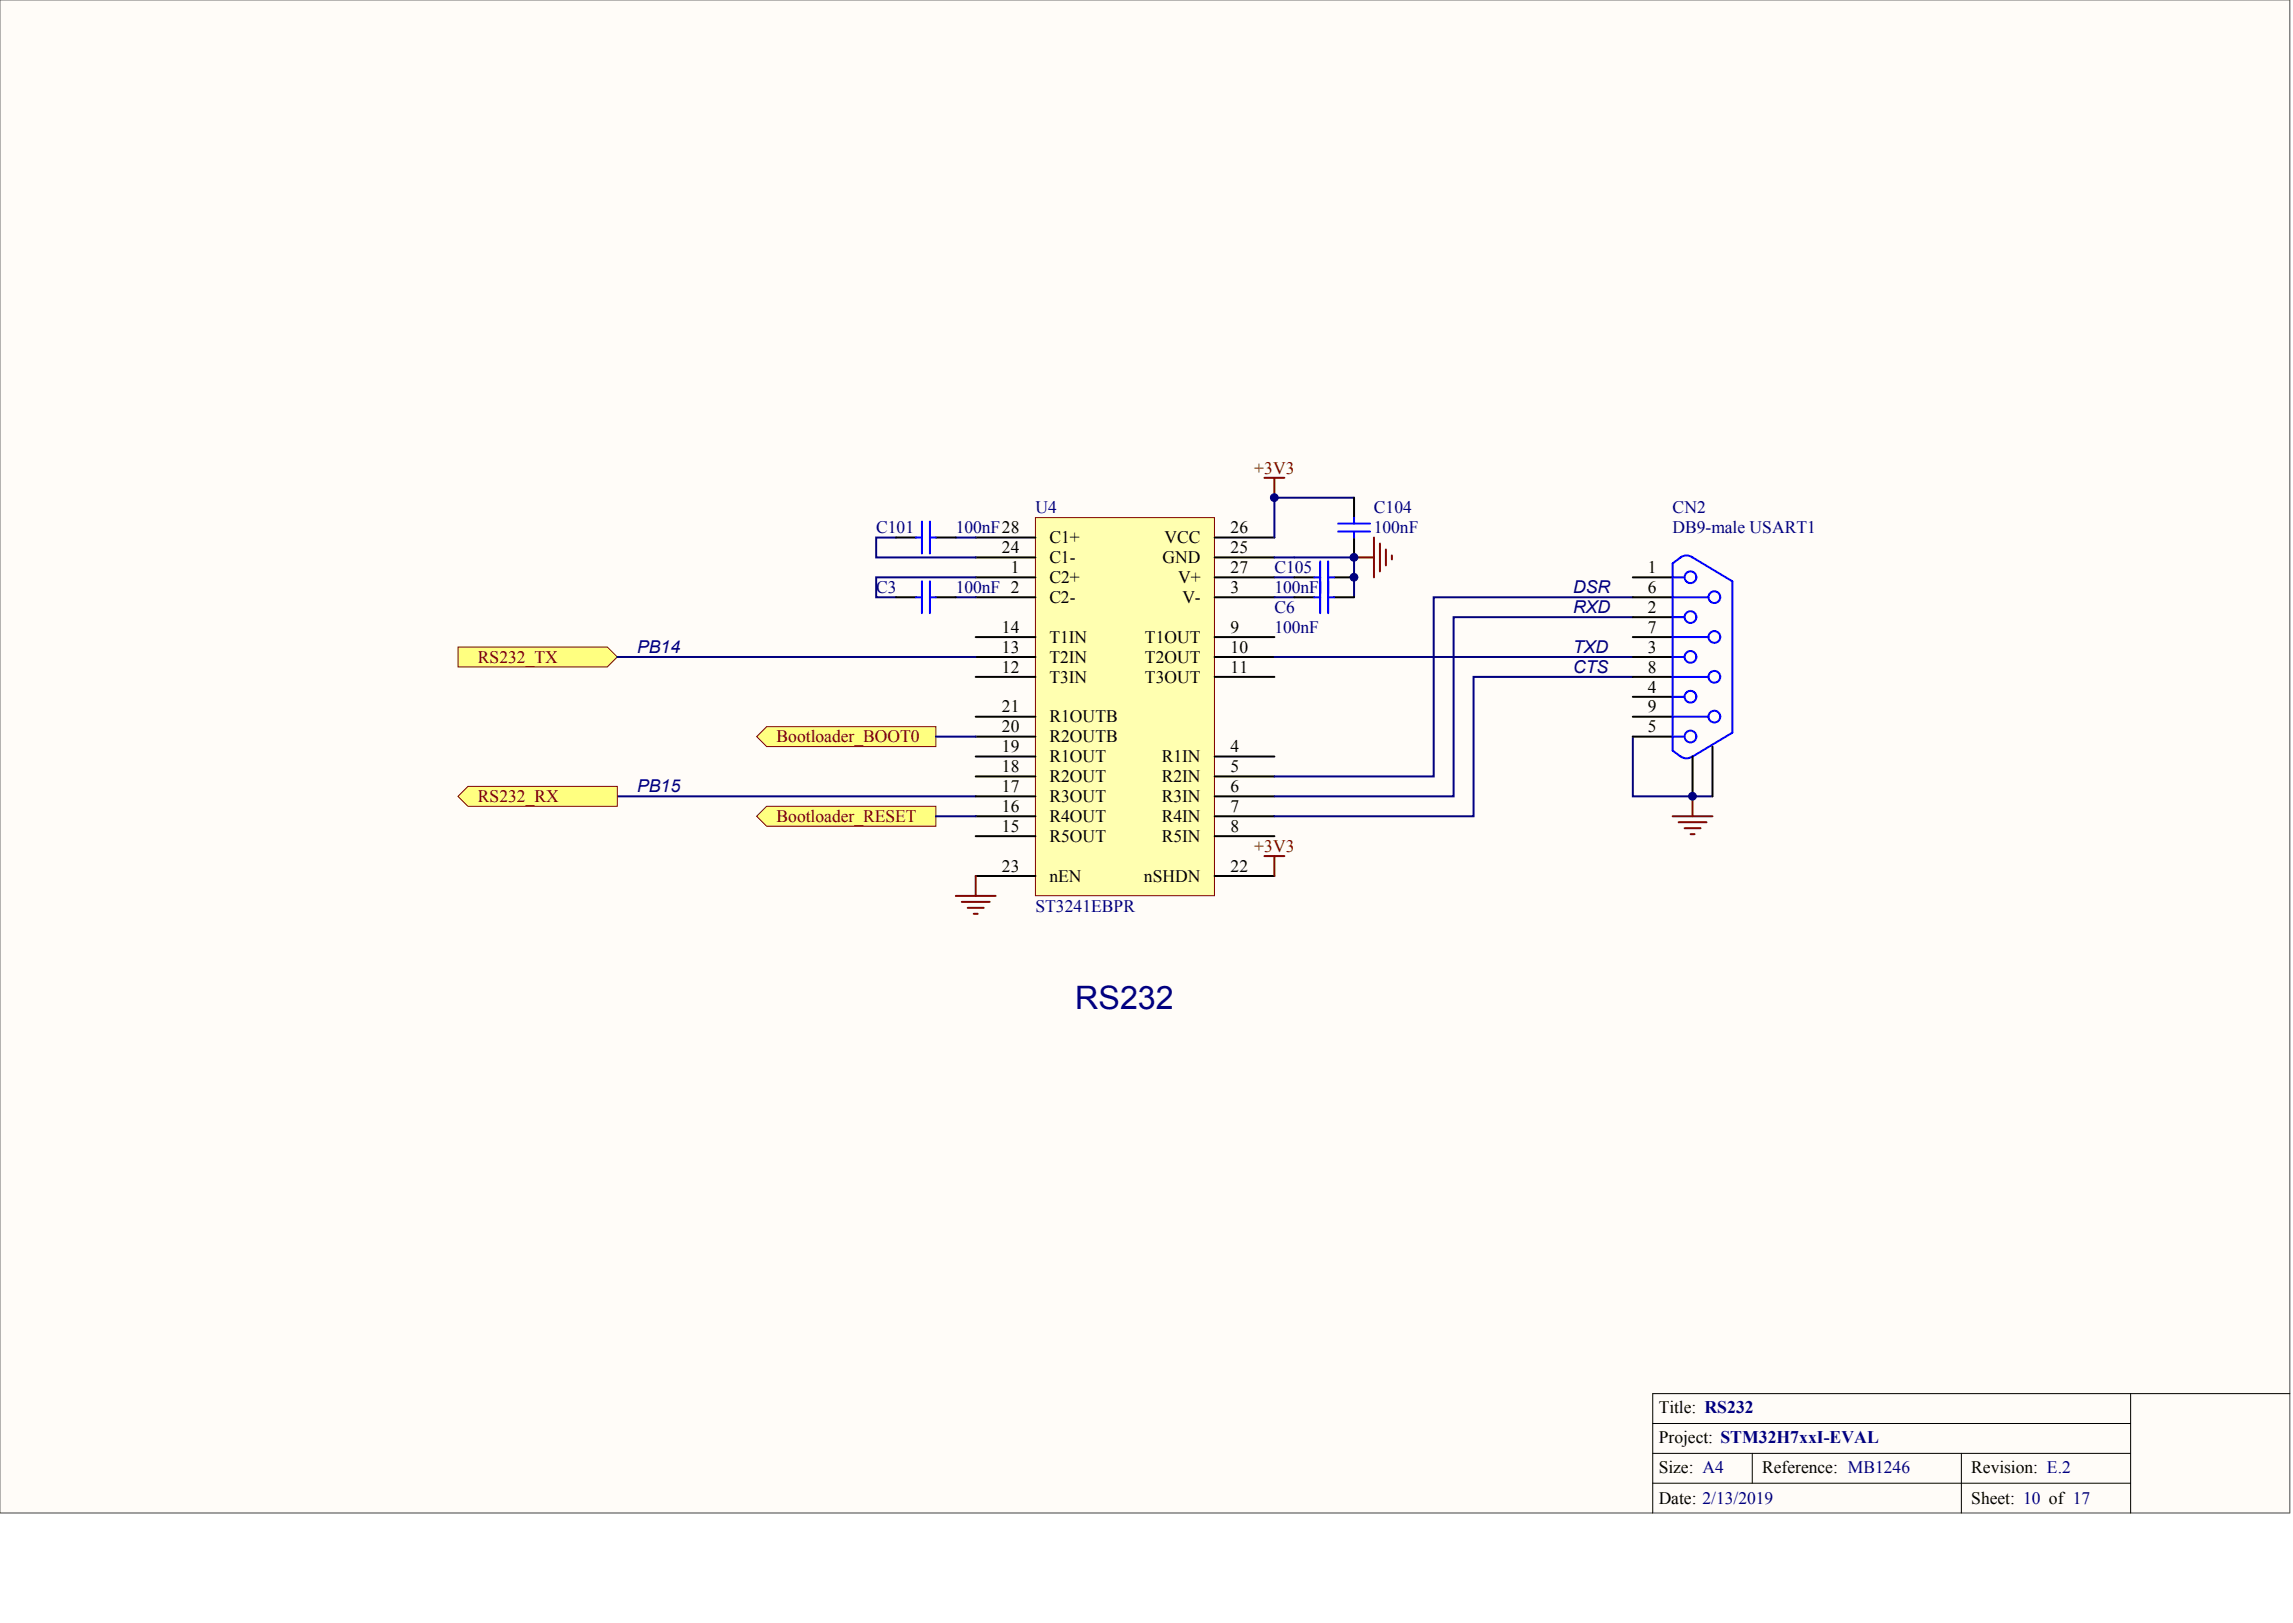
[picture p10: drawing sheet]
<svg xmlns="http://www.w3.org/2000/svg" width="840mm" height="594mm" viewBox="0 0 840 594" stroke-linecap="round" stroke-linejoin="round" font-family="sans-serif">
<defs><g id="words">
<text font-size="11.8" fill="#000080" x="393.7" y="369.2">RS232</text>
<g font-size="6.5" fill="#000080">
<text x="576" y="217.2">DSR</text>
<text x="576" y="224.5">RXD</text>
<text x="233.3" y="239.1">PB14</text>
<text x="576" y="239.1">TXD</text>
<text x="576" y="246.4">CTS</text>
<text x="233.3" y="290.1">PB15</text>
</g>
<g font-size="6.4" fill="#800000">
<text x="459.3" y="173.3">+3V3</text>
<text x="175" y="242.6">RS232_TX</text>
<text x="284.4" y="271.7">Bootloader_BOOT0</text>
<text x="175" y="293.6">RS232_RX</text>
<text x="284.4" y="300.9">Bootloader_RESET</text>
<text x="459.3" y="311.8">+3V3</text>
</g>
<g font-size="6.4" fill="#000080">
<text x="379.1" y="187.9">U4</text>
<text x="503.1" y="187.9">C104</text>
<text x="612.5" y="187.9">CN2</text>
<text x="320.8" y="195.2">C101</text>
<text x="350" y="195.2">100nF28</text>
<text x="503.1" y="195.2">100nF</text>
<text x="612.5" y="195.2">DB9-male USART1</text>
<text x="466.6" y="209.8">C105</text>
<text x="320.8" y="217">C3</text>
<text x="350" y="217">100nF 2</text>
<text x="466.6" y="217">100nF</text>
<text x="466.6" y="224.3">C6</text>
<text x="466.6" y="231.6">100nF</text>
<text x="379.1" y="333.6">ST3241EBPR</text>
</g>
<g font-size="6.4">
<text x="450.6" y="195.2">26</text>
<text x="366.9" y="202.5">24</text>
<text x="384.2" y="198.8">C1+</text>
<text x="426.4" y="198.8">VCC</text>
<text x="450.6" y="202.5">25</text>
<text x="370.1" y="209.8">1</text>
<text x="384.2" y="206.1">C1-</text>
<text x="425.7" y="206.1">GND</text>
<text x="450.6" y="209.8">27</text>
<text x="603.4" y="209.8">1</text>
<text x="384.2" y="213.4">C2+</text>
<text x="431.3" y="213.4">V+</text>
<text x="384.2" y="220.7">C2-</text>
<text x="433" y="220.7">V-</text>
<text x="450.6" y="217">3</text>
<text x="603.4" y="217">6</text>
<text x="603.4" y="224.3">2</text>
<text x="366.9" y="231.6">14</text>
<text x="450.6" y="231.6">9</text>
<text x="603.4" y="231.6">7</text>
<text x="366.9" y="238.9">13</text>
<text x="384.2" y="235.3">T1IN</text>
<text x="419.2" y="235.3">T1OUT</text>
<text x="450.6" y="238.9">10</text>
<text x="603.4" y="238.9">3</text>
<text x="384.2" y="242.6">T2IN</text>
<text x="419.2" y="242.6">T2OUT</text>
<text x="366.9" y="246.2">12</text>
<text x="384.2" y="249.8">T3IN</text>
<text x="419.2" y="249.8">T3OUT</text>
<text x="450.6" y="246.2">11</text>
<text x="603.4" y="246.2">8</text>
<text x="603.4" y="253.5">4</text>
<text x="366.9" y="260.8">21</text>
<text x="603.4" y="260.8">9</text>
<text x="366.9" y="268.1">20</text>
<text x="384.2" y="264.4">R1OUTB</text>
<text x="603.4" y="268.1">5</text>
<text x="366.9" y="275.3">19</text>
<text x="384.2" y="271.7">R2OUTB</text>
<text x="450.6" y="275.3">4</text>
<text x="384.2" y="279">R1OUT</text>
<text x="425.4" y="279">R1IN</text>
<text x="366.9" y="282.6">18</text>
<text x="384.2" y="286.3">R2OUT</text>
<text x="425.4" y="286.3">R2IN</text>
<text x="450.6" y="282.6">5</text>
<text x="366.9" y="289.9">17</text>
<text x="384.2" y="293.6">R3OUT</text>
<text x="425.4" y="293.6">R3IN</text>
<text x="450.6" y="289.9">6</text>
<text x="366.9" y="297.2">16</text>
<text x="450.6" y="297.2">7</text>
<text x="366.9" y="304.5">15</text>
<text x="384.2" y="300.9">R4OUT</text>
<text x="425.4" y="300.9">R4IN</text>
<text x="450.6" y="304.5">8</text>
<text x="384.2" y="308.1">R5OUT</text>
<text x="425.4" y="308.1">R5IN</text>
<text x="366.9" y="319.1">23</text>
<text x="384.2" y="322.7">nEN</text>
<text x="418.9" y="322.7">nSHDN</text>
<text x="450.6" y="319.1">22</text>
<text x="607.4" y="517.3">Title: RS232</text>
<text x="607.4" y="528.2">Project: STM32H7xxI-EVAL</text>
<text x="607.4" y="539.3">Size: A4</text>
<text x="645.3" y="539.3">Reference: MB1246</text>
<text x="721.8" y="539.3">Revision: E.2</text>
<text x="607.4" y="550.4">Date: 2/13/2019</text>
<text x="721.8" y="550.4">Sheet: 10 of 17</text>
</g>
</g></defs>
<path d="M0 0h838.4v553.8h-838.4z" fill="#fffcf8" stroke="#696969" stroke-width=".37"/>
<path d="M780.2 510.1v43.7M838.5 510.1h-233.3v43.7M605.2 521.1h175M605.2 532h175M641.6 532v10.9M718.2 532v21.8M605.2 542.9h175" fill="none" stroke="#000" stroke-width=".37"/>
<path d="M226 291.5h131.3" fill="none" stroke="#000080" stroke-width=".73"/>
<g fill="#ffff80" stroke="#800000" stroke-width=".37">
<path d="M167.7 236.8h54.7l3.6 3.7-3.6 3.6h-54.7z" fill-rule="evenodd"/>
<path d="M167.7 291.5l3.6-3.6h54.7v7.2h-54.7z" fill-rule="evenodd"/>
</g>
<path d="M379.1 189.5h65.6v138.4h-65.6z" fill="#ffffb0" stroke="#800000" stroke-width=".37"/>
<g fill="none" stroke="#000" stroke-width=".73">
<path d="M357.3 196.8h21.8M444.8 196.8h21.8M357.3 211.3h21.8M357.3 218.6h21.8M357.3 204h21.8M444.8 211.3h21.8M444.8 218.6h21.8M444.8 204h21.8M357.3 233.2h21.8M444.8 233.2h21.8M357.3 240.5h21.8M357.3 247.8h21.8"/>
<path d="M444.8 240.5h21.8M444.8 247.8h21.8M357.3 276.9h21.8M357.3 269.6h21.8M357.3 262.3h21.8M444.8 276.9h21.8M357.3 284.2h21.8M357.3 291.5h21.8M357.3 298.8h21.8M444.8 284.2h21.8M444.8 291.5h21.8M444.8 298.8h21.8"/>
<path d="M357.3 306.1h21.8M444.8 306.1h21.8M357.3 320.6h21.8M444.8 320.6h21.8"/>
</g>
<path d="M328.1 196.8h-7.3v7.2h36.5M350 196.8h7.3M495.8 182.2h-29.2v14.6M350 218.6h7.3M357.3 211.3h-36.5v7.3h7.3M466.6 204h29.2v14.6M466.6 211.3h7.3M466.6 218.6h7.3M597.9 225.9h-65.6v65.6h-65.7M466.6 240.5h131.3M597.9 247.8h-58.4v51h-72.9M597.9 269.6v21.9h29.1" fill="none" stroke="#000080" stroke-width=".73"/>
<g fill="none" stroke="#800000" stroke-width=".73">
<path d="M463 174.9h7.3M466.6 174.9v7.3M503.1 196.8v14.5M505.3 198.9v10.2M495.8 204h7.3M507.5 201.1v5.9M509.7 203.3v1.5M612.5 298.8h14.5M619.8 291.5v7.3M463 313.4h7.3M466.6 313.4v7.2M614.6 301h10.3"/>
<path d="M616.8 303.2h5.9M619 305.3h1.5M350 327.9h14.6M352.2 330.1h10.2M354.4 332.3h5.8M356.5 334.5h1.5M357.3 320.6v7.3"/>
</g>
<path d="M277.1 269.6l3.6-3.6h62v7.3h-62z" fill-rule="evenodd" fill="#ffff80" stroke="#800000" stroke-width=".37"/>
<path d="M342.7 269.6h14.6" fill="none" stroke="#000080" stroke-width=".73"/>
<path d="M277.1 298.8l3.6-3.7h62v7.3h-62z" fill-rule="evenodd" fill="#ffff80" stroke="#800000" stroke-width=".37"/>
<path d="M597.9 218.6h-72.9v65.6h-58.4M226 240.5h131.3M342.7 298.8h14.6" fill="none" stroke="#000080" stroke-width=".73"/>
<g fill="none" stroke="#000" stroke-width=".73">
<path d="M328.1 196.8h7.3M342.7 196.8h7.3M495.8 182.2v7.3M495.8 196.8v7.2M328.1 218.6h7.3M342.7 218.6h7.3M473.9 218.6h7.3M473.9 211.3h7.3M488.5 218.6h7.3M488.5 211.3h7.3M597.9 218.6h14.6M597.9 211.3h14.6"/>
<path d="M597.9 225.9h14.6M597.9 233.2h14.6M597.9 240.5h14.6M597.9 247.8h14.6M597.9 255.1h14.6M597.9 262.3h14.6M597.9 269.6h14.6M619.8 276.9v14.6M627 273.3v18.2"/>
</g>
<g fill="none" stroke="#00f" stroke-width=".73">
<path d="M335.4 196.8h2.2M337.6 190.9v11.7M340.5 190.9v11.7M340.5 196.8h2.2M490 194.6h11.6M490 191.7h11.6M495.8 189.5v2.2M495.8 194.6v2.2M335.4 218.6h2.2M337.6 212.8v11.6M340.5 212.8v11.6M340.5 218.6h2.2"/>
<path d="M481.2 218.6h2.2M481.2 211.3h2.2M483.4 205.5v18.9M486.3 218.6h2.2M486.3 205.5v18.9M486.3 211.3h2.2M612.5 218.6h13.1M612.5 211.3h4.3M612.5 233.2h13.1M612.5 225.9h4.3M612.5 255.1h4.3M612.5 247.8h13.1"/>
<path d="M612.5 240.5h4.3M612.5 269.6h4.3M612.5 262.3h13.1M615.4 276.9l-2.9-2.2v-68.5l2.9-2.2 1.8-.7 2 .4 15.1 9.1v55.4l-14.5 8.7M619.7 276.8l-1.8 .8-1.3-.1-1.2-.6"/>
<circle cx="619" cy="211.3" r="2.15"/>
<circle cx="627.7" cy="218.6" r="2.15"/>
<circle cx="619" cy="225.9" r="2.15"/>
<circle cx="627.7" cy="233.2" r="2.15"/>
<circle cx="619" cy="255" r="2.15"/>
<circle cx="619" cy="240.4" r="2.15"/>
<circle cx="627.7" cy="247.7" r="2.15"/>
<circle cx="619" cy="269.6" r="2.15"/>
<circle cx="627.7" cy="262.3" r="2.15"/>
</g>
<g fill="#000080" stroke="#000080" stroke-width=".37">
<circle cx="466.6" cy="182.1" r="1.42"/>
<circle cx="495.8" cy="211.3" r="1.42"/>
<circle cx="495.8" cy="204" r="1.42"/>
<circle cx="619.7" cy="291.5" r="1.42"/>
</g>
<use href="#words"/>
</svg>
